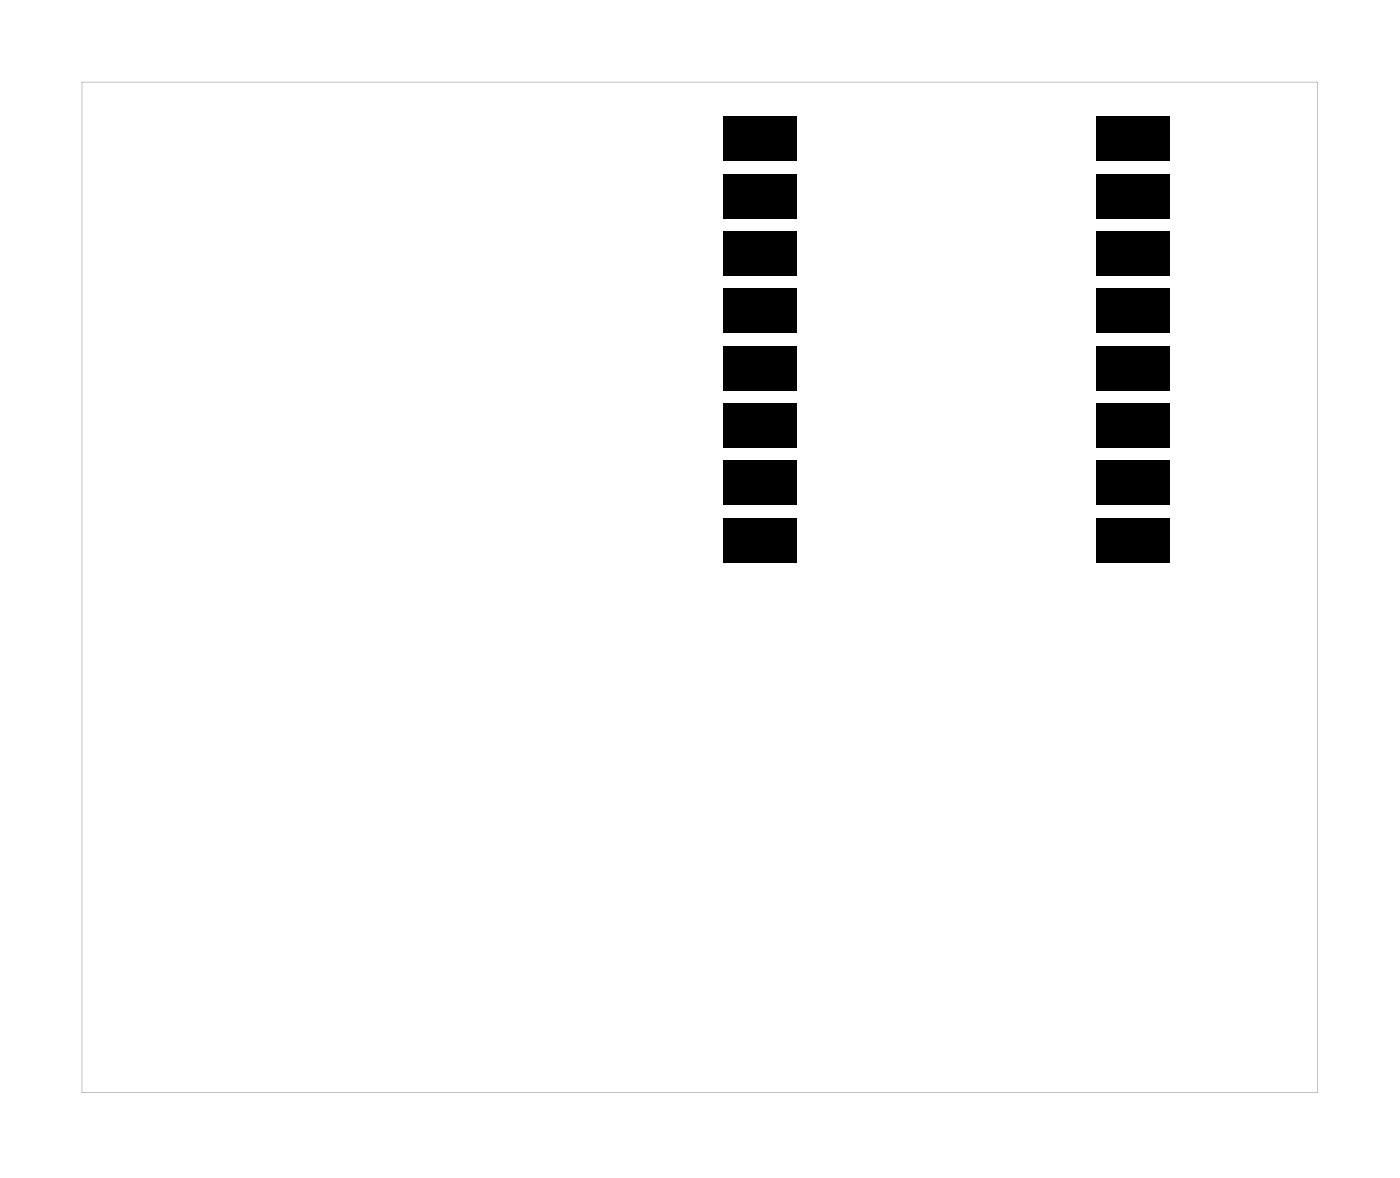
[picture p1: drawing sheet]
<svg xmlns="http://www.w3.org/2000/svg" width="62mm" height="52mm" viewBox="0 0 62 52" stroke-linecap="round" stroke-linejoin="round" font-family="sans-serif">
<g fill="#000">
<path d="M32.1 5.2h3.2v1.9h-3.2zM32.1 7.7h3.2v2h-3.2zM32.1 10.3h3.2v1.9h-3.2zM32.1 12.8h3.2v2h-3.2zM32.1 15.3h3.2v2h-3.2zM32.1 17.9h3.2v1.9h-3.2zM48.6 17.9h3.3v1.9h-3.3zM48.6 15.3h3.3v2h-3.3zM48.6 12.8h3.3v2h-3.3zM48.6 10.3h3.3v1.9h-3.3zM48.6 7.7h3.3v2h-3.3zM48.6 5.2h3.3v1.9h-3.3z"/>
<path d="M32.1 20.4h3.2v2h-3.2zM32.1 23h3.2v1.9h-3.2zM48.6 23h3.3v1.9h-3.3zM48.6 20.4h3.3v2h-3.3z"/>
<path d="M3.6 3.6v44.8h54.8v-44.8zM3.6 3.6h54.8v44.8h-54.8z"/>
</g>
</svg>
